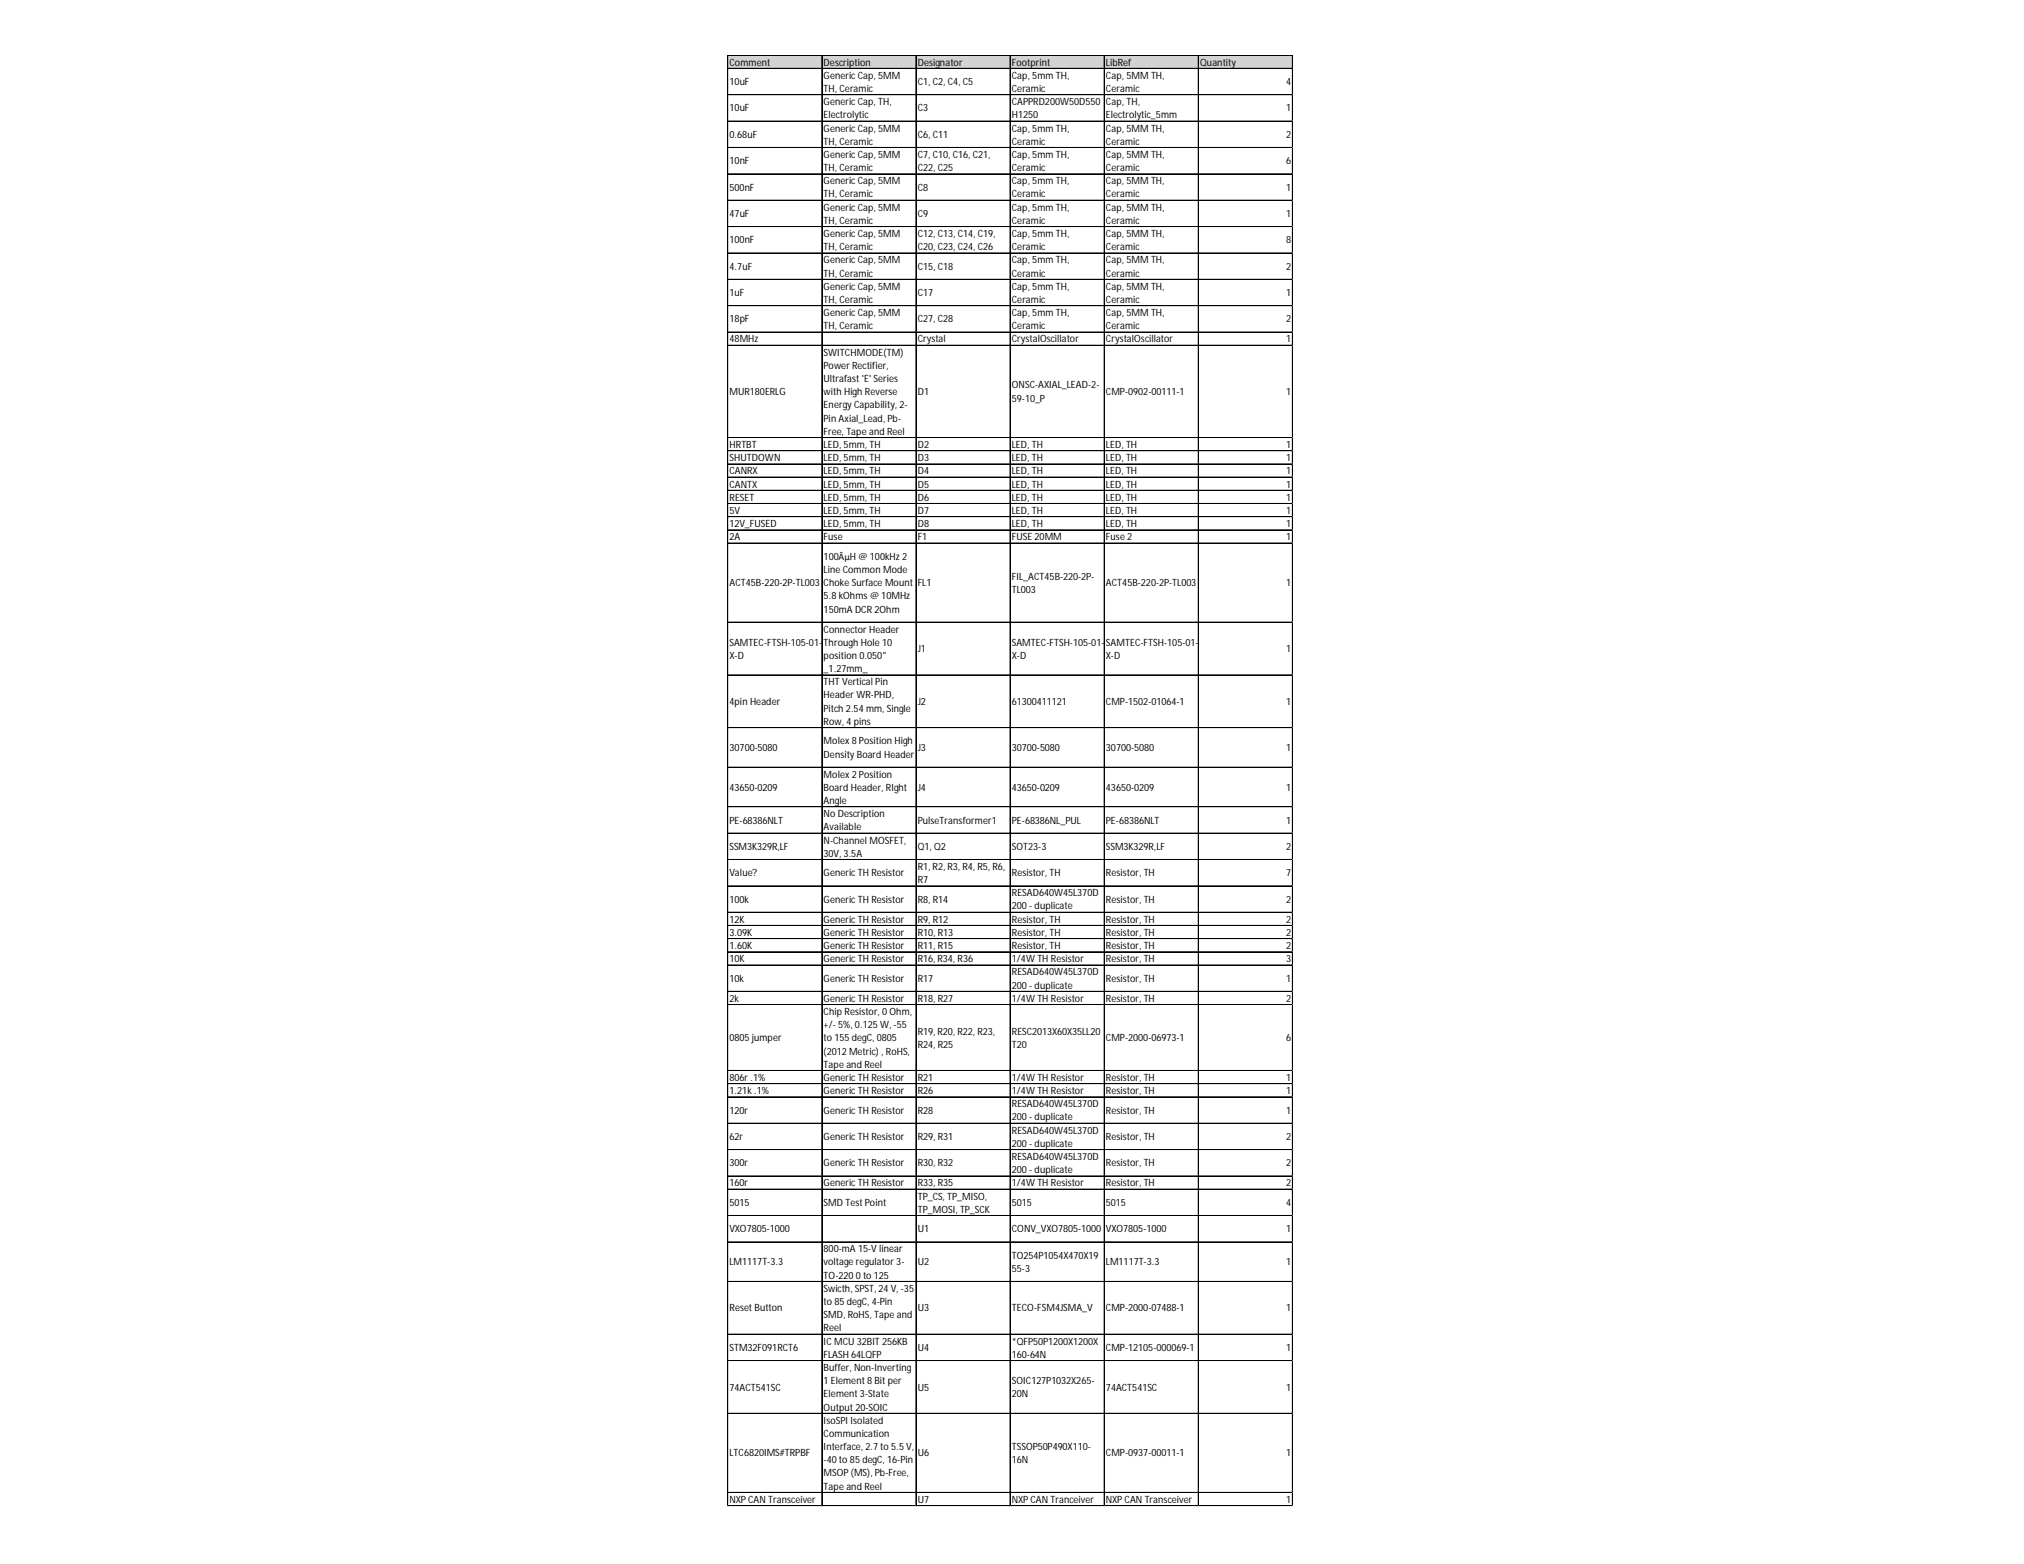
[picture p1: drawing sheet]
<svg xmlns="http://www.w3.org/2000/svg" width="279mm" height="216mm" viewBox="0 0 279 216" stroke-linecap="round" stroke-linejoin="round" font-family="sans-serif">
<defs><g id="words">
<g font-size="1.4">
<text x="100.7" y="9.1">Comment</text>
<text x="100.7" y="11.8">10uF</text>
<text x="113.7" y="9.1">Description</text>
<text x="113.7" y="10.9">Generic Cap, 5MM</text>
<text x="126.7" y="9.1">Designator</text>
<text x="126.7" y="11.8">C1, C2, C4, C5</text>
<text x="139.7" y="9.1">Footprint</text>
<text x="139.7" y="10.9">Cap, 5mm TH,</text>
<text x="152.7" y="9.1">LibRef</text>
<text x="152.7" y="10.9">Cap, 5MM TH,</text>
<text x="165.7" y="9.1">Quantity</text>
<text x="177.5" y="11.8">4</text>
<text x="100.7" y="15.4">10uF</text>
<text x="113.7" y="12.7">TH, Ceramic</text>
<text x="113.7" y="14.5">Generic Cap, TH,</text>
<text x="113.7" y="16.3">Electrolytic</text>
<text x="126.7" y="15.4">C3</text>
<text x="139.7" y="12.7">Ceramic</text>
<text x="139.7" y="14.5">CAPPRD200W50D550</text>
<text x="139.7" y="16.3">H1250</text>
<text x="152.7" y="12.7">Ceramic</text>
<text x="152.7" y="14.5">Cap, TH,</text>
<text x="152.7" y="16.3">Electrolytic_5mm</text>
<text x="177.5" y="15.4">1</text>
<text x="100.7" y="19">0.68uF</text>
<text x="100.7" y="22.7">10nF</text>
<text x="113.7" y="18.2">Generic Cap, 5MM</text>
<text x="113.7" y="20">TH, Ceramic</text>
<text x="113.7" y="21.8">Generic Cap, 5MM</text>
<text x="113.7" y="23.6">TH, Ceramic</text>
<text x="126.7" y="19">C6, C11</text>
<text x="126.7" y="21.8">C7, C10, C16, C21,</text>
<text x="126.7" y="23.6">C22, C25</text>
<text x="139.7" y="18.2">Cap, 5mm TH,</text>
<text x="139.7" y="20">Ceramic</text>
<text x="139.7" y="21.8">Cap, 5mm TH,</text>
<text x="139.7" y="23.6">Ceramic</text>
<text x="152.7" y="18.2">Cap, 5MM TH,</text>
<text x="152.7" y="20">Ceramic</text>
<text x="152.7" y="21.8">Cap, 5MM TH,</text>
<text x="152.7" y="23.6">Ceramic</text>
<text x="177.5" y="19">2</text>
<text x="177.5" y="22.7">6</text>
<text x="100.7" y="26.3">500nF</text>
<text x="100.7" y="30">47uF</text>
<text x="113.7" y="25.4">Generic Cap, 5MM</text>
<text x="113.7" y="27.3">TH, Ceramic</text>
<text x="113.7" y="29.1">Generic Cap, 5MM</text>
<text x="126.7" y="26.3">C8</text>
<text x="126.7" y="30">C9</text>
<text x="139.7" y="25.4">Cap, 5mm TH,</text>
<text x="139.7" y="27.3">Ceramic</text>
<text x="139.7" y="29.1">Cap, 5mm TH,</text>
<text x="152.7" y="25.4">Cap, 5MM TH,</text>
<text x="152.7" y="27.3">Ceramic</text>
<text x="152.7" y="29.1">Cap, 5MM TH,</text>
<text x="177.5" y="26.3">1</text>
<text x="177.5" y="30">1</text>
<text x="100.7" y="33.6">100nF</text>
<text x="113.7" y="30.9">TH, Ceramic</text>
<text x="113.7" y="32.7">Generic Cap, 5MM</text>
<text x="113.7" y="34.5">TH, Ceramic</text>
<text x="126.7" y="32.7">C12, C13, C14, C19,</text>
<text x="126.7" y="34.5">C20, C23, C24, C26</text>
<text x="139.7" y="30.9">Ceramic</text>
<text x="139.7" y="32.7">Cap, 5mm TH,</text>
<text x="139.7" y="34.5">Ceramic</text>
<text x="152.7" y="30.9">Ceramic</text>
<text x="152.7" y="32.7">Cap, 5MM TH,</text>
<text x="152.7" y="34.5">Ceramic</text>
<text x="177.5" y="33.6">8</text>
<text x="100.7" y="37.2">4.7uF</text>
<text x="100.7" y="40.9">1uF</text>
<text x="113.7" y="36.4">Generic Cap, 5MM</text>
<text x="113.7" y="38.2">TH, Ceramic</text>
<text x="113.7" y="40">Generic Cap, 5MM</text>
<text x="113.7" y="41.8">TH, Ceramic</text>
<text x="126.7" y="37.2">C15, C18</text>
<text x="126.7" y="40.9">C17</text>
<text x="139.7" y="36.4">Cap, 5mm TH,</text>
<text x="139.7" y="38.2">Ceramic</text>
<text x="139.7" y="40">Cap, 5mm TH,</text>
<text x="139.7" y="41.8">Ceramic</text>
<text x="152.7" y="36.4">Cap, 5MM TH,</text>
<text x="152.7" y="38.2">Ceramic</text>
<text x="152.7" y="40">Cap, 5MM TH,</text>
<text x="152.7" y="41.8">Ceramic</text>
<text x="177.5" y="37.2">2</text>
<text x="177.5" y="40.9">1</text>
<text x="100.7" y="44.5">18pF</text>
<text x="100.7" y="47.3">48MHz</text>
<text x="113.7" y="43.6">Generic Cap, 5MM</text>
<text x="113.7" y="45.5">TH, Ceramic</text>
<text x="126.7" y="44.5">C27, C28</text>
<text x="126.7" y="47.3">Crystal</text>
<text x="139.7" y="43.6">Cap, 5mm TH,</text>
<text x="139.7" y="45.5">Ceramic</text>
<text x="139.7" y="47.3">CrystalOscillator</text>
<text x="152.7" y="43.6">Cap, 5MM TH,</text>
<text x="152.7" y="45.5">Ceramic</text>
<text x="152.7" y="47.3">CrystalOscillator</text>
<text x="177.5" y="44.5">2</text>
<text x="177.5" y="47.3">1</text>
<text x="113.7" y="49.1">SWITCHMODE(TM)</text>
<text x="113.7" y="50.9">Power Rectifier,</text>
<text x="113.7" y="52.7">Ultrafast 'E' Series</text>
<text x="139.7" y="53.6">ONSC-AXIAL_LEAD-2-</text>
<text x="100.7" y="54.6">MUR180ERLG</text>
<text x="113.7" y="54.6">with High Reverse</text>
<text x="113.7" y="56.4">Energy Capability, 2-</text>
<text x="113.7" y="58.2">Pin Axial_Lead, Pb-</text>
<text x="126.7" y="54.6">D1</text>
<text x="139.7" y="55.4">59-10_P</text>
<text x="152.7" y="54.6">CMP-0902-00111-1</text>
<text x="177.5" y="54.6">1</text>
<text x="100.7" y="61.8">HRTBT</text>
<text x="100.7" y="63.7">SHUTDOWN</text>
<text x="100.7" y="65.5">CANRX</text>
<text x="113.7" y="60">Free, Tape and Reel</text>
<text x="113.7" y="61.8">LED, 5mm, TH</text>
<text x="113.7" y="63.7">LED, 5mm, TH</text>
<text x="113.7" y="65.5">LED, 5mm, TH</text>
<text x="126.7" y="61.8">D2</text>
<text x="126.7" y="63.7">D3</text>
<text x="126.7" y="65.5">D4</text>
<text x="139.7" y="61.8">LED, TH</text>
<text x="139.7" y="63.7">LED, TH</text>
<text x="139.7" y="65.5">LED, TH</text>
<text x="152.7" y="61.8">LED, TH</text>
<text x="152.7" y="63.7">LED, TH</text>
<text x="152.7" y="65.5">LED, TH</text>
<text x="177.5" y="61.8">1</text>
<text x="177.5" y="63.7">1</text>
<text x="177.5" y="65.5">1</text>
<text x="100.7" y="67.3">CANTX</text>
<text x="100.7" y="69.1">RESET</text>
<text x="100.7" y="70.9">5V</text>
<text x="113.7" y="67.3">LED, 5mm, TH</text>
<text x="113.7" y="69.1">LED, 5mm, TH</text>
<text x="113.7" y="70.9">LED, 5mm, TH</text>
<text x="126.7" y="67.3">D5</text>
<text x="126.7" y="69.1">D6</text>
<text x="126.7" y="70.9">D7</text>
<text x="139.7" y="67.3">LED, TH</text>
<text x="139.7" y="69.1">LED, TH</text>
<text x="139.7" y="70.9">LED, TH</text>
<text x="152.7" y="67.3">LED, TH</text>
<text x="152.7" y="69.1">LED, TH</text>
<text x="152.7" y="70.9">LED, TH</text>
<text x="177.5" y="67.3">1</text>
<text x="177.5" y="69.1">1</text>
<text x="177.5" y="70.9">1</text>
<text x="100.7" y="72.8">12V_FUSED</text>
<text x="100.7" y="74.6">2A</text>
<text x="113.7" y="72.8">LED, 5mm, TH</text>
<text x="113.7" y="74.6">Fuse</text>
<text x="113.7" y="77.3">100ÂµH @ 100kHz 2</text>
<text x="126.7" y="72.8">D8</text>
<text x="126.7" y="74.6">F1</text>
<text x="139.7" y="72.8">LED, TH</text>
<text x="139.7" y="74.6">FUSE 20MM</text>
<text x="152.7" y="72.8">LED, TH</text>
<text x="152.7" y="74.6">Fuse 2</text>
<text x="177.5" y="72.8">1</text>
<text x="177.5" y="74.6">1</text>
<text x="100.7" y="80.9">ACT45B-220-2P-TL003</text>
<text x="113.7" y="79.1">Line Common Mode</text>
<text x="113.7" y="80.9">Choke Surface Mount</text>
<text x="113.7" y="82.7">5.8 kOhms @ 10MHz</text>
<text x="126.7" y="80.9">FL1</text>
<text x="139.7" y="80">FIL_ACT45B-220-2P-</text>
<text x="139.7" y="81.9">TL003</text>
<text x="152.7" y="80.9">ACT45B-220-2P-TL003</text>
<text x="177.5" y="80.9">1</text>
<text x="100.7" y="89.1">SAMTEC-FTSH-105-01-</text>
<text x="113.7" y="84.6">150mA DCR 2Ohm</text>
<text x="113.7" y="87.3">Connector Header</text>
<text x="113.7" y="89.1">Through Hole 10</text>
<text x="139.7" y="89.1">SAMTEC-FTSH-105-01-</text>
<text x="152.7" y="89.1">SAMTEC-FTSH-105-01-</text>
<text x="100.7" y="91">X-D</text>
<text x="113.7" y="91">position 0.050&quot;</text>
<text x="113.7" y="92.8">_1.27mm_</text>
<text x="113.7" y="94.6">THT Vertical Pin</text>
<text x="126.7" y="90">J1</text>
<text x="139.7" y="91">X-D</text>
<text x="152.7" y="91">X-D</text>
<text x="177.5" y="90">1</text>
<text x="100.7" y="97.3">4pin Header</text>
<text x="113.7" y="96.4">Header WR-PHD,</text>
<text x="113.7" y="98.2">Pitch 2.54 mm, Single</text>
<text x="113.7" y="100.1">Row, 4 pins</text>
<text x="126.7" y="97.3">J2</text>
<text x="139.7" y="97.3">61300411121</text>
<text x="152.7" y="97.3">CMP-1502-01064-1</text>
<text x="177.5" y="97.3">1</text>
<text x="100.7" y="103.7">30700-5080</text>
<text x="113.7" y="102.8">Molex 8 Position High</text>
<text x="113.7" y="104.6">Density Board Header</text>
<text x="113.7" y="107.3">Molex 2 Position</text>
<text x="126.7" y="103.7">J3</text>
<text x="139.7" y="103.7">30700-5080</text>
<text x="152.7" y="103.7">30700-5080</text>
<text x="177.5" y="103.7">1</text>
<text x="100.7" y="109.2">43650-0209</text>
<text x="100.7" y="113.7">PE-68386NLT</text>
<text x="113.7" y="109.2">Board Header, RIght</text>
<text x="113.7" y="111">Angle</text>
<text x="113.7" y="112.8">No Description</text>
<text x="126.7" y="109.2">J4</text>
<text x="126.7" y="113.7">PulseTransformer1</text>
<text x="139.7" y="109.2">43650-0209</text>
<text x="139.7" y="113.7">PE-68386NL_PUL</text>
<text x="152.7" y="109.2">43650-0209</text>
<text x="152.7" y="113.7">PE-68386NLT</text>
<text x="177.5" y="109.2">1</text>
<text x="177.5" y="113.7">1</text>
<text x="100.7" y="117.3">SSM3K329R,LF</text>
<text x="113.7" y="114.6">Available</text>
<text x="113.7" y="116.4">N-Channel MOSFET,</text>
<text x="113.7" y="118.3">30V, 3.5A</text>
<text x="126.7" y="117.3">Q1, Q2</text>
<text x="139.7" y="117.3">SOT23-3</text>
<text x="152.7" y="117.3">SSM3K329R,LF</text>
<text x="177.5" y="117.3">2</text>
<text x="100.7" y="121">Value?</text>
<text x="100.7" y="124.6">100k</text>
<text x="113.7" y="121">Generic TH Resistor</text>
<text x="113.7" y="124.6">Generic TH Resistor</text>
<text x="126.7" y="120.1">R1, R2, R3, R4, R5, R6,</text>
<text x="126.7" y="121.9">R7</text>
<text x="126.7" y="124.6">R8, R14</text>
<text x="139.7" y="121">Resistor, TH</text>
<text x="139.7" y="123.7">RESAD640W45L370D</text>
<text x="139.7" y="125.5">200 - duplicate</text>
<text x="152.7" y="121">Resistor, TH</text>
<text x="152.7" y="124.6">Resistor, TH</text>
<text x="177.5" y="121">7</text>
<text x="177.5" y="124.6">2</text>
<text x="100.7" y="127.4">12K</text>
<text x="100.7" y="129.2">3.09K</text>
<text x="100.7" y="131">1.60K</text>
<text x="113.7" y="127.4">Generic TH Resistor</text>
<text x="113.7" y="129.2">Generic TH Resistor</text>
<text x="113.7" y="131">Generic TH Resistor</text>
<text x="126.7" y="127.4">R9, R12</text>
<text x="126.7" y="129.2">R10, R13</text>
<text x="126.7" y="131">R11, R15</text>
<text x="139.7" y="127.4">Resistor, TH</text>
<text x="139.7" y="129.2">Resistor, TH</text>
<text x="139.7" y="131">Resistor, TH</text>
<text x="152.7" y="127.4">Resistor, TH</text>
<text x="152.7" y="129.2">Resistor, TH</text>
<text x="152.7" y="131">Resistor, TH</text>
<text x="177.5" y="127.4">2</text>
<text x="177.5" y="129.2">2</text>
<text x="177.5" y="131">2</text>
<text x="100.7" y="132.8">10K</text>
<text x="100.7" y="135.5">10k</text>
<text x="113.7" y="132.8">Generic TH Resistor</text>
<text x="113.7" y="135.5">Generic TH Resistor</text>
<text x="126.7" y="132.8">R16, R34, R36</text>
<text x="126.7" y="135.5">R17</text>
<text x="139.7" y="132.8">1/4W TH Resistor</text>
<text x="139.7" y="134.6">RESAD640W45L370D</text>
<text x="139.7" y="136.5">200 - duplicate</text>
<text x="152.7" y="132.8">Resistor, TH</text>
<text x="152.7" y="135.5">Resistor, TH</text>
<text x="177.5" y="132.8">3</text>
<text x="177.5" y="135.5">1</text>
<text x="100.7" y="138.3">2k</text>
<text x="100.7" y="143.7">0805 jumper</text>
<text x="113.7" y="138.3">Generic TH Resistor</text>
<text x="113.7" y="140.1">Chip Resistor, 0 Ohm,</text>
<text x="113.7" y="141.9">+/- 5%, 0.125 W, -55</text>
<text x="113.7" y="143.7">to 155 degC, 0805</text>
<text x="126.7" y="138.3">R18, R27</text>
<text x="126.7" y="142.8">R19, R20, R22, R23,</text>
<text x="139.7" y="138.3">1/4W TH Resistor</text>
<text x="139.7" y="142.8">RESC2013X60X35LL20</text>
<text x="152.7" y="138.3">Resistor, TH</text>
<text x="152.7" y="143.7">CMP-2000-06973-1</text>
<text x="177.5" y="138.3">2</text>
<text x="177.5" y="143.7">6</text>
<text x="100.7" y="149.2">806r .1%</text>
<text x="113.7" y="145.6">(2012 Metric) , RoHS,</text>
<text x="113.7" y="147.4">Tape and Reel</text>
<text x="113.7" y="149.2">Generic TH Resistor</text>
<text x="126.7" y="144.6">R24, R25</text>
<text x="126.7" y="149.2">R21</text>
<text x="139.7" y="144.6">T20</text>
<text x="139.7" y="149.2">1/4W TH Resistor</text>
<text x="152.7" y="149.2">Resistor, TH</text>
<text x="177.5" y="149.2">1</text>
<text x="100.7" y="151">1.21k .1%</text>
<text x="100.7" y="153.7">120r</text>
<text x="113.7" y="151">Generic TH Resistor</text>
<text x="113.7" y="153.7">Generic TH Resistor</text>
<text x="126.7" y="151">R26</text>
<text x="126.7" y="153.7">R28</text>
<text x="139.7" y="151">1/4W TH Resistor</text>
<text x="139.7" y="152.8">RESAD640W45L370D</text>
<text x="139.7" y="154.7">200 - duplicate</text>
<text x="152.7" y="151">Resistor, TH</text>
<text x="152.7" y="153.7">Resistor, TH</text>
<text x="177.5" y="151">1</text>
<text x="177.5" y="153.7">1</text>
<text x="100.7" y="157.4">62r</text>
<text x="100.7" y="161">300r</text>
<text x="113.7" y="157.4">Generic TH Resistor</text>
<text x="113.7" y="161">Generic TH Resistor</text>
<text x="126.7" y="157.4">R29, R31</text>
<text x="126.7" y="161">R30, R32</text>
<text x="139.7" y="156.5">RESAD640W45L370D</text>
<text x="139.7" y="158.3">200 - duplicate</text>
<text x="139.7" y="160.1">RESAD640W45L370D</text>
<text x="139.7" y="161.9">200 - duplicate</text>
<text x="152.7" y="157.4">Resistor, TH</text>
<text x="152.7" y="161">Resistor, TH</text>
<text x="177.5" y="157.4">2</text>
<text x="177.5" y="161">2</text>
<text x="100.7" y="163.8">160r</text>
<text x="100.7" y="166.5">5015</text>
<text x="113.7" y="163.8">Generic TH Resistor</text>
<text x="113.7" y="166.5">SMD Test Point</text>
<text x="126.7" y="163.8">R33, R35</text>
<text x="126.7" y="165.6">TP_CS, TP_MISO,</text>
<text x="126.7" y="167.4">TP_MOSI, TP_SCK</text>
<text x="139.7" y="163.8">1/4W TH Resistor</text>
<text x="139.7" y="166.5">5015</text>
<text x="152.7" y="163.8">Resistor, TH</text>
<text x="152.7" y="166.5">5015</text>
<text x="177.5" y="163.8">2</text>
<text x="177.5" y="166.5">4</text>
<text x="100.7" y="170.1">VXO7805-1000</text>
<text x="113.7" y="172.9">800-mA 15-V linear</text>
<text x="126.7" y="170.1">U1</text>
<text x="139.7" y="170.1">CONV_VXO7805-1000</text>
<text x="139.7" y="173.7">TO254P1054X470X19</text>
<text x="152.7" y="170.1">VXO7805-1000</text>
<text x="177.5" y="170.1">1</text>
<text x="100.7" y="174.7">LM1117T-3.3</text>
<text x="113.7" y="174.7">voltage regulator 3-</text>
<text x="113.7" y="176.5">TO-220 0 to 125</text>
<text x="113.7" y="178.3">Swicth, SPST, 24 V, -35</text>
<text x="126.7" y="174.7">U2</text>
<text x="139.7" y="175.6">55-3</text>
<text x="152.7" y="174.7">LM1117T-3.3</text>
<text x="177.5" y="174.7">1</text>
<text x="100.7" y="181">Reset Button</text>
<text x="113.7" y="180.2">to 85 degC, 4-Pin</text>
<text x="113.7" y="182">SMD, RoHS, Tape and</text>
<text x="113.7" y="183.8">Reel</text>
<text x="113.7" y="185.6">IC MCU 32BIT 256KB</text>
<text x="126.7" y="181">U3</text>
<text x="139.7" y="181">TECO-FSM4JSMA_V</text>
<text x="139.7" y="185.6">*QFP50P1200X1200X</text>
<text x="152.7" y="181">CMP-2000-07488-1</text>
<text x="177.5" y="181">1</text>
<text x="100.7" y="186.5">STM32F091RCT6</text>
<text x="100.7" y="192">74ACT541SC</text>
<text x="113.7" y="187.4">FLASH 64LQFP</text>
<text x="113.7" y="189.3">Buffer, Non-Inverting</text>
<text x="113.7" y="191.1">1 Element 8 Bit per</text>
<text x="126.7" y="186.5">U4</text>
<text x="126.7" y="192">U5</text>
<text x="139.7" y="187.4">160-64N</text>
<text x="139.7" y="191.1">SOIC127P1032X265-</text>
<text x="152.7" y="186.5">CMP-12105-000069-1</text>
<text x="152.7" y="192">74ACT541SC</text>
<text x="177.5" y="186.5">1</text>
<text x="177.5" y="192">1</text>
<text x="113.7" y="192.9">Element 3-State</text>
<text x="113.7" y="194.7">Output 20-SOIC</text>
<text x="113.7" y="196.5">IsoSPI Isolated</text>
<text x="139.7" y="192.9">20N</text>
<text x="100.7" y="201.1">LTC6820IMS#TRPBF</text>
<text x="113.7" y="198.4">Communication</text>
<text x="113.7" y="200.2">Interface, 2.7 to 5.5 V,</text>
<text x="113.7" y="202">-40 to 85 degC, 16-Pin</text>
<text x="113.7" y="203.8">MSOP (MS), Pb-Free,</text>
<text x="126.7" y="201.1">U6</text>
<text x="139.7" y="200.2">TSSOP50P490X110-</text>
<text x="139.7" y="202">16N</text>
<text x="152.7" y="201.1">CMP-0937-00011-1</text>
<text x="177.5" y="201.1">1</text>
<text x="100.7" y="207.5">NXP CAN Transceiver</text>
<text x="113.7" y="205.6">Tape and Reel</text>
<text x="126.7" y="207.5">U7</text>
<text x="139.7" y="207.5">NXP CAN Tranceiver</text>
<text x="152.7" y="207.5">NXP CAN Transceiver</text>
<text x="177.5" y="207.5">1</text>
</g>
</g></defs>
<path d="M100.5 7.6h78v1.9h-78z" fill="#d3d3d3"/>
<g fill="none" stroke="#000" stroke-width=".14">
<path d="M100.5 7.6v200.3M100.5 7.6h78M100.5 9.4h78M100.5 9.5h78M100.5 13.1h78M100.5 16.7h78M113.4 7.7v200.2M113.5 7.7v200.2M126.4 7.7v200.2M126.5 7.7v200.2M139.4 7.7v200.2M139.5 7.7v200.2"/>
<path d="M152.5 7.7l-.1 200.2M165.4 7.7v200.2M178.4 7.7v200.2M100.5 20.4h78M100.5 24h78M100.5 27.6h78M100.5 27.7h78M100.5 31.3h78M100.5 34.9h78M100.5 38.6h78M100.5 42.2h78M100.5 45.8h78"/>
<path d="M100.5 45.9h78M100.5 47.7h78M100.5 60.4h78M100.5 62.2h78M100.5 64h78M100.5 64.1h78M100.5 65.9h78M100.5 67.7h78M100.5 69.5h78M100.5 71.3h78M100.5 73.1h78M100.5 73.2h78"/>
<path d="M100.5 75h78M100.5 85.9h78M100.5 93.2h78M100.5 100.4h78M100.5 100.5h78M100.5 105.9h78M100.5 111.4h78M100.5 115h78M100.5 118.6h78M100.5 118.7h78M100.5 122.3h78M100.5 125.9h78"/>
<path d="M100.5 126h78M100.5 127.7h78M100.5 127.8h78M100.5 129.6h78M100.5 131.4h78M100.5 133.2h78M100.5 136.8h78M100.5 136.9h78M100.5 138.7h78M100.5 147.8h78M100.5 149.6h78M100.5 151.4h78"/>
<path d="M100.5 155h78M100.5 155.1h78M100.5 158.7h78M100.5 162.3h78M100.5 162.4h78M100.5 164.1h78M100.5 164.2h78M100.5 167.8h78M100.5 171.4h78M100.5 171.5h78M100.5 176.9h78M100.5 184.2h78"/>
<path d="M100.5 187.8h78M100.5 195.1h78M100.5 206h78M100.5 207.8h78M100.5 207.9h78"/>
</g>
<path d="M100.5 207.9h.1" fill="none" stroke="#d4d4d4" stroke-width=".14"/>
<path d="M113.4 207.9h.1" fill="none" stroke="#d4d4d4" stroke-width=".14"/>
<path d="M113.4 207.9h.1z" fill="#d4d4d4"/>
<path d="M126.4 207.9h.1" fill="none" stroke="#d4d4d4" stroke-width=".14"/>
<path d="M126.4 207.9h.1z" fill="#d4d4d4"/>
<path d="M139.4 207.9h.1" fill="none" stroke="#d4d4d4" stroke-width=".14"/>
<path d="M139.4 207.9h.1z" fill="#d4d4d4"/>
<path d="M152.4 207.9h.1" fill="none" stroke="#d4d4d4" stroke-width=".14"/>
<path d="M152.4 207.9h.1z" fill="#d4d4d4"/>
<path d="M165.4 207.9h.1" fill="none" stroke="#d4d4d4" stroke-width=".14"/>
<path d="M165.4 207.9h.1z" fill="#d4d4d4"/>
<path d="M178.4 207.9h.1" fill="none" stroke="#d4d4d4" stroke-width=".14"/>
<path d="M178.4 207.9h.1z" fill="#d4d4d4"/>
<path d="M178.5 13.1h.1" fill="none" stroke="#d4d4d4" stroke-width=".14"/>
<path d="M178.5 16.7h.1" fill="none" stroke="#d4d4d4" stroke-width=".14"/>
<path d="M178.5 16.7v.1z" fill="#d4d4d4"/>
<path d="M178.5 20.4h.1" fill="none" stroke="#d4d4d4" stroke-width=".14"/>
<path d="M178.5 24h.1" fill="none" stroke="#d4d4d4" stroke-width=".14"/>
<path d="M178.5 24v.1z" fill="#d4d4d4"/>
<path d="M178.5 27.6h.1" fill="none" stroke="#d4d4d4" stroke-width=".14"/>
<path d="M178.5 27.6v.1z" fill="#d4d4d4"/>
<path d="M178.5 31.3h.1" fill="none" stroke="#d4d4d4" stroke-width=".14"/>
<path d="M178.5 34.9h.1" fill="none" stroke="#d4d4d4" stroke-width=".14"/>
<path d="M178.5 34.9v.1z" fill="#d4d4d4"/>
<path d="M178.5 38.6h.1" fill="none" stroke="#d4d4d4" stroke-width=".14"/>
<path d="M178.5 42.2h.1" fill="none" stroke="#d4d4d4" stroke-width=".14"/>
<path d="M178.5 42.2v.1z" fill="#d4d4d4"/>
<path d="M178.5 45.8h.1" fill="none" stroke="#d4d4d4" stroke-width=".14"/>
<path d="M178.5 45.8v.1z" fill="#d4d4d4"/>
<path d="M178.5 47.7h.1" fill="none" stroke="#d4d4d4" stroke-width=".14"/>
<path d="M178.5 60.4h.1" fill="none" stroke="#d4d4d4" stroke-width=".14"/>
<path d="M178.5 60.4v.1z" fill="#d4d4d4"/>
<path d="M178.5 62.2h.1" fill="none" stroke="#d4d4d4" stroke-width=".14"/>
<path d="M178.5 62.2v.1z" fill="#d4d4d4"/>
<path d="M178.5 64h.1" fill="none" stroke="#d4d4d4" stroke-width=".14"/>
<path d="M178.5 64v.1z" fill="#d4d4d4"/>
<path d="M178.5 65.9h.1" fill="none" stroke="#d4d4d4" stroke-width=".14"/>
<path d="M178.5 67.7h.1" fill="none" stroke="#d4d4d4" stroke-width=".14"/>
<path d="M178.5 69.5h.1" fill="none" stroke="#d4d4d4" stroke-width=".14"/>
<path d="M178.5 69.5v.1z" fill="#d4d4d4"/>
<path d="M178.5 71.3h.1" fill="none" stroke="#d4d4d4" stroke-width=".14"/>
<path d="M178.5 71.3v.1z" fill="#d4d4d4"/>
<path d="M178.5 73.1h.1" fill="none" stroke="#d4d4d4" stroke-width=".14"/>
<path d="M178.5 73.1v.1z" fill="#d4d4d4"/>
<path d="M178.5 75h.1" fill="none" stroke="#d4d4d4" stroke-width=".14"/>
<path d="M178.5 85.9h.1" fill="none" stroke="#d4d4d4" stroke-width=".14"/>
<path d="M178.5 93.2h.1" fill="none" stroke="#d4d4d4" stroke-width=".14"/>
<path d="M178.5 100.4h.1" fill="none" stroke="#d4d4d4" stroke-width=".14"/>
<path d="M178.5 100.4v.1z" fill="#d4d4d4"/>
<path d="M178.5 105.9h.1" fill="none" stroke="#d4d4d4" stroke-width=".14"/>
<path d="M178.5 105.9v.1z" fill="#d4d4d4"/>
<path d="M178.5 111.4h.1" fill="none" stroke="#d4d4d4" stroke-width=".14"/>
<path d="M178.5 115h.1" fill="none" stroke="#d4d4d4" stroke-width=".14"/>
<path d="M178.5 115v.1z" fill="#d4d4d4"/>
<path d="M178.5 118.6h.1" fill="none" stroke="#d4d4d4" stroke-width=".14"/>
<path d="M178.5 118.6v.1z" fill="#d4d4d4"/>
<path d="M178.5 122.3h.1" fill="none" stroke="#d4d4d4" stroke-width=".14"/>
<path d="M178.5 125.9h.1" fill="none" stroke="#d4d4d4" stroke-width=".14"/>
<path d="M178.5 125.9v.1z" fill="#d4d4d4"/>
<path d="M178.5 127.7h.1" fill="none" stroke="#d4d4d4" stroke-width=".14"/>
<path d="M178.5 127.7v.1z" fill="#d4d4d4"/>
<path d="M178.5 129.6h.1" fill="none" stroke="#d4d4d4" stroke-width=".14"/>
<path d="M178.5 131.4h.1" fill="none" stroke="#d4d4d4" stroke-width=".14"/>
<path d="M178.5 133.2h.1" fill="none" stroke="#d4d4d4" stroke-width=".14"/>
<path d="M178.5 133.2v.1z" fill="#d4d4d4"/>
<path d="M178.5 136.8h.1" fill="none" stroke="#d4d4d4" stroke-width=".14"/>
<path d="M178.5 136.8v.1z" fill="#d4d4d4"/>
<path d="M178.5 138.7h.1" fill="none" stroke="#d4d4d4" stroke-width=".14"/>
<path d="M178.5 147.8h.1" fill="none" stroke="#d4d4d4" stroke-width=".14"/>
<path d="M178.5 149.6h.1" fill="none" stroke="#d4d4d4" stroke-width=".14"/>
<path d="M178.5 149.6v.1z" fill="#d4d4d4"/>
<path d="M178.5 151.4h.1" fill="none" stroke="#d4d4d4" stroke-width=".14"/>
<path d="M178.5 151.4v.1z" fill="#d4d4d4"/>
<path d="M178.5 155h.1" fill="none" stroke="#d4d4d4" stroke-width=".14"/>
<path d="M178.5 155v.1z" fill="#d4d4d4"/>
<path d="M178.5 158.7h.1" fill="none" stroke="#d4d4d4" stroke-width=".14"/>
<path d="M178.5 158.7v.1z" fill="#d4d4d4"/>
<path d="M178.5 162.3h.1" fill="none" stroke="#d4d4d4" stroke-width=".14"/>
<path d="M178.5 162.3v.1z" fill="#d4d4d4"/>
<path d="M178.5 164.1h.1" fill="none" stroke="#d4d4d4" stroke-width=".14"/>
<path d="M178.5 164.1v.1z" fill="#d4d4d4"/>
<path d="M178.5 167.8h.1" fill="none" stroke="#d4d4d4" stroke-width=".14"/>
<path d="M178.5 167.8v.1z" fill="#d4d4d4"/>
<path d="M178.5 171.4h.1" fill="none" stroke="#d4d4d4" stroke-width=".14"/>
<path d="M178.5 171.4v.1z" fill="#d4d4d4"/>
<path d="M178.5 176.9h.1" fill="none" stroke="#d4d4d4" stroke-width=".14"/>
<path d="M178.5 176.9v.1z" fill="#d4d4d4"/>
<path d="M178.5 184.2h.1" fill="none" stroke="#d4d4d4" stroke-width=".14"/>
<path d="M178.5 187.8h.1" fill="none" stroke="#d4d4d4" stroke-width=".14"/>
<path d="M178.5 187.8v.1z" fill="#d4d4d4"/>
<path d="M178.5 195.1h.1" fill="none" stroke="#d4d4d4" stroke-width=".14"/>
<path d="M178.5 195.1v.1z" fill="#d4d4d4"/>
<path d="M178.5 206h.1" fill="none" stroke="#d4d4d4" stroke-width=".14"/>
<path d="M178.5 206v.1z" fill="#d4d4d4"/>
<path d="M178.5 207.8h.1" fill="none" stroke="#d4d4d4" stroke-width=".14"/>
<path d="M178.5 207.8v.1z" fill="#d4d4d4"/>
<use href="#words"/>
</svg>
